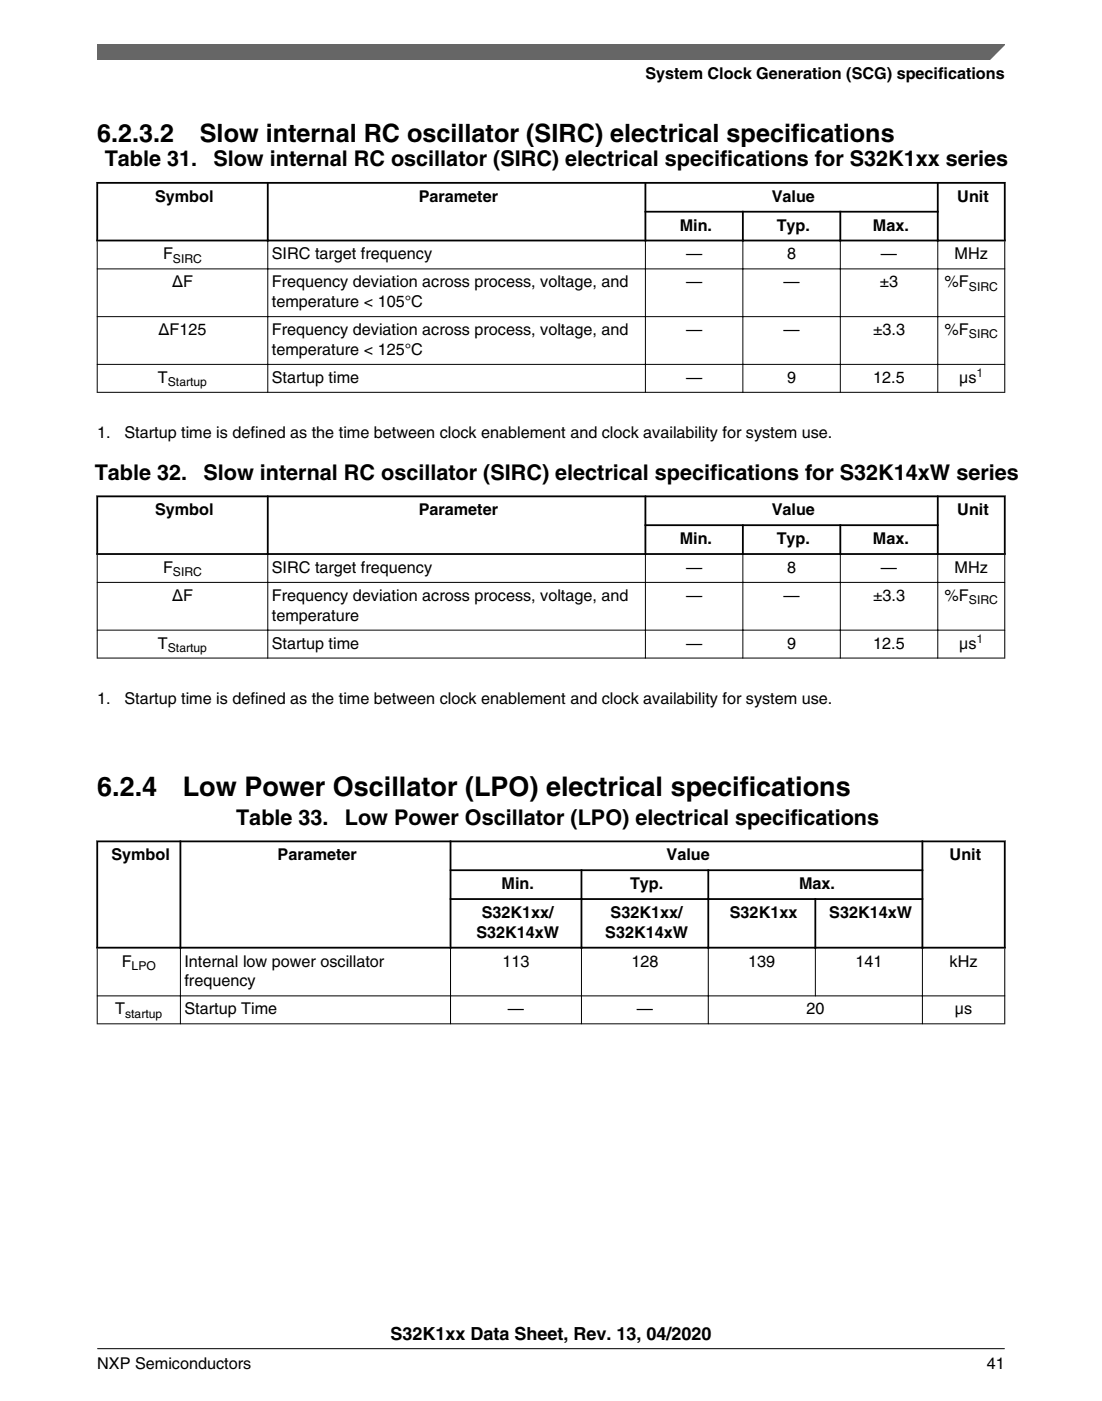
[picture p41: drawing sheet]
<svg xmlns="http://www.w3.org/2000/svg" width="216mm" height="274mm" viewBox="0 0 216 274" stroke-linecap="round" stroke-linejoin="round" font-family="sans-serif">
<defs><g id="words">
<g font-size="5.3">
<text x="19.1" y="156">6.2.4</text>
<text x="35.8" y="156">Low Power Oscillator (LPO) electrical specifications</text>
</g>
<g font-size="4.9">
<text x="19" y="27.8">6.2.3.2</text>
<text x="39.2" y="27.8">Slow internal RC oscillator (SIRC) electrical specifications</text>
</g>
<g font-size="4.2">
<text x="20.5" y="32.5">Table 31.</text>
<text x="41.8" y="32.5">Slow internal RC oscillator (SIRC) electrical specifications for S32K1xx series</text>
<text x="18.6" y="93.9">Table 32.</text>
<text x="39.9" y="93.9">Slow internal RC oscillator (SIRC) electrical specifications for S32K14xW series</text>
<text x="46.3" y="161.5">Table 33.</text>
<text x="67.6" y="161.5">Low Power Oscillator (LPO) electrical specifications</text>
</g>
<text font-size="3.5" x="76.5" y="262.3">S32K1xx Data Sheet, Rev. 13, 04/2020</text>
<g font-size="3.2">
<text x="126.5" y="15.5">System Clock Generation (SCG) specifications</text>
<text x="30.4" y="39.5">Symbol</text>
<text x="82" y="39.5">Parameter</text>
<text x="151.2" y="39.5">Value</text>
<text x="187.6" y="39.5">Unit</text>
<text x="133.2" y="45.1">Min.</text>
<text x="152.2" y="45.1">Typ.</text>
<text x="171" y="45.1">Max.</text>
<text x="31.9" y="50.8">F</text>
<text x="53.3" y="50.8">SIRC target frequency</text>
<text x="134.4" y="50.8">—</text>
<text x="154.2" y="50.8">8</text>
<text x="172.6" y="50.8">—</text>
<text x="187" y="50.8">MHz</text>
<text x="33.7" y="56.3">ΔF</text>
<text x="53.3" y="56.3">Frequency deviation across process, voltage, and</text>
<text x="134.4" y="56.3">—</text>
<text x="153.5" y="56.3">—</text>
<text x="172.4" y="56.3">±3</text>
<text x="185.1" y="56.3">%F</text>
<text x="31.1" y="65.6">ΔF125</text>
<text x="53.3" y="60.1">temperature &lt; 105°C</text>
<text x="53.3" y="65.6">Frequency deviation across process, voltage, and</text>
<text x="134.4" y="65.6">—</text>
<text x="153.5" y="65.6">—</text>
<text x="171" y="65.6">±3.3</text>
<text x="185.1" y="65.6">%F</text>
<text x="53.3" y="69.5">temperature &lt; 125°C</text>
<text x="30.9" y="75">T</text>
<text x="53.3" y="75">Startup time</text>
<text x="134.4" y="75">—</text>
<text x="154.2" y="75">9</text>
<text x="171.1" y="75">12.5</text>
<text x="187.9" y="75">µs</text>
<text x="19" y="85.7">1.</text>
<text x="24.4" y="85.7">Startup time is defined as the time between clock enablement and clock availability for system use.</text>
<text x="30.4" y="100.9">Symbol</text>
<text x="82" y="100.9">Parameter</text>
<text x="151.2" y="100.9">Value</text>
<text x="187.6" y="100.9">Unit</text>
<text x="133.2" y="106.5">Min.</text>
<text x="152.2" y="106.5">Typ.</text>
<text x="171" y="106.5">Max.</text>
<text x="31.9" y="112.2">F</text>
<text x="53.3" y="112.2">SIRC target frequency</text>
<text x="134.4" y="112.2">—</text>
<text x="154.2" y="112.2">8</text>
<text x="172.6" y="112.2">—</text>
<text x="187" y="112.2">MHz</text>
<text x="33.7" y="117.6">ΔF</text>
<text x="53.3" y="117.6">Frequency deviation across process, voltage, and</text>
<text x="134.4" y="117.6">—</text>
<text x="153.5" y="117.6">—</text>
<text x="171" y="117.6">±3.3</text>
<text x="185.1" y="117.6">%F</text>
<text x="53.3" y="121.5">temperature</text>
<text x="30.9" y="127">T</text>
<text x="53.3" y="127">Startup time</text>
<text x="134.4" y="127">—</text>
<text x="154.2" y="127">9</text>
<text x="171.1" y="127">12.5</text>
<text x="187.9" y="127">µs</text>
<text x="19" y="137.8">1.</text>
<text x="24.4" y="137.8">Startup time is defined as the time between clock enablement and clock availability for system use.</text>
<text x="21.8" y="168.4">Symbol</text>
<text x="54.4" y="168.4">Parameter</text>
<text x="130.6" y="168.4">Value</text>
<text x="186" y="168.4">Unit</text>
<text x="94.4" y="179.7">S32K1xx/</text>
<text x="98.3" y="174.1">Min.</text>
<text x="119.6" y="179.7">S32K1xx/</text>
<text x="123.4" y="174.1">Typ.</text>
<text x="143" y="179.7">S32K1xx</text>
<text x="156.6" y="174.1">Max.</text>
<text x="162.5" y="179.7">S32K14xW</text>
<text x="93.3" y="183.6">S32K14xW</text>
<text x="118.6" y="183.6">S32K14xW</text>
<text x="23.8" y="189.3">F</text>
<text x="36.1" y="189.3">Internal low power oscillator</text>
<text x="98.4" y="189.3">113</text>
<text x="123.7" y="189.3">128</text>
<text x="146.6" y="189.3">139</text>
<text x="167.6" y="189.3">141</text>
<text x="186" y="189.3">kHz</text>
<text x="36.1" y="193.1">frequency</text>
<text x="22.6" y="198.6">T</text>
<text x="36.1" y="198.6">Startup Time</text>
<text x="99.5" y="198.6">—</text>
<text x="124.8" y="198.6">—</text>
<text x="158" y="198.6">20</text>
<text x="187.1" y="198.6">µs</text>
<text x="19.1" y="268">NXP Semiconductors</text>
<text x="193.3" y="268">41</text>
</g>
<g font-size="2.4">
<text x="33.9" y="51.4">SIRC</text>
<text x="189.8" y="56.9">SIRC</text>
<text x="189.8" y="66.2">SIRC</text>
<text x="32.9" y="75.6">Startup</text>
<text x="33.9" y="112.8">SIRC</text>
<text x="189.8" y="118.3">SIRC</text>
<text x="32.9" y="127.6">Startup</text>
<text x="25.8" y="189.9">LPO</text>
<text x="24.5" y="199.2">startup</text>
</g>
<g font-size="2.4" fill="#00f">
<text x="191.3" y="73.9">1</text>
<text x="191.3" y="125.9">1</text>
</g>
</g></defs>
<path d="M18.9 35.8h178.1M19 35.6v11.7M52.5 35.6v11.7M126.4 35.6v11.7M183.7 35.6v11.7M196.8 35.6v11.7M18.9 47.1h178.1M126.3 41.5h57.6M145.5 41.3v6M164.6 41.3v6" fill="none" stroke="#000" stroke-width=".35"/>
<path d="M19 52.7h177.9M19 47.2v29.7M52.5 46.9v30M126.4 46.9v30M145.5 46.9v30M164.6 46.9v30M183.7 46.9v30M196.8 47.2v29.7M19 62h177.9M19 71.3h177.9M19 76.8h177.9" fill="none" stroke="#000" stroke-width=".2"/>
<g fill="#fff">
<path d="M19.1 90.3h177.8v40.4h-177.8z" fill-rule="evenodd"/>
<path d="M19.2 97.4h33.1v10.9h-33.1z" fill-rule="evenodd"/>
<path d="M52.6 97.4h73.7v10.9h-73.7z" fill-rule="evenodd"/>
<path d="M126.6 97.4h56.9v5.3h-56.9z" fill-rule="evenodd"/>
<path d="M183.9 97.4h12.8v10.9h-12.8z" fill-rule="evenodd"/>
<path d="M126.6 103h18.8v5.3h-18.8z" fill-rule="evenodd"/>
<path d="M145.7 103h18.8v5.3h-18.8z" fill-rule="evenodd"/>
<path d="M164.8 103h18.7v5.3h-18.7z" fill-rule="evenodd"/>
<path d="M19.1 108.7h33.3v5.2h-33.3z" fill-rule="evenodd"/>
<path d="M52.6 108.7h73.8v5.2h-73.8z" fill-rule="evenodd"/>
<path d="M126.5 108.7h19v5.2h-19z" fill-rule="evenodd"/>
<path d="M145.6 108.7h18.9v5.2h-18.9z" fill-rule="evenodd"/>
<path d="M164.7 108.7h18.9v5.2h-18.9z" fill-rule="evenodd"/>
<path d="M183.8 108.7h13v5.2h-13z" fill-rule="evenodd"/>
<path d="M19.1 114.1h33.3v9.2h-33.3z" fill-rule="evenodd"/>
<path d="M52.6 114.1h73.8v9.2h-73.8z" fill-rule="evenodd"/>
<path d="M126.5 114.1h19v9.2h-19z" fill-rule="evenodd"/>
<path d="M145.6 114.1h18.9v9.2h-18.9z" fill-rule="evenodd"/>
<path d="M164.7 114.1h18.9v9.2h-18.9z" fill-rule="evenodd"/>
<path d="M183.8 114.1h13v9.2h-13z" fill-rule="evenodd"/>
<path d="M19.1 123.5h33.3v5.3h-33.3z" fill-rule="evenodd"/>
<path d="M52.6 123.5h73.8v5.3h-73.8z" fill-rule="evenodd"/>
<path d="M126.5 123.5h19v5.3h-19z" fill-rule="evenodd"/>
<path d="M145.6 123.5h18.9v5.3h-18.9z" fill-rule="evenodd"/>
<path d="M164.7 123.5h18.9v5.3h-18.9z" fill-rule="evenodd"/>
<path d="M183.8 123.5h13v5.3h-13z" fill-rule="evenodd"/>
</g>
<path d="M18.9 97.2h178.1M19 97v11.7M52.5 97v11.7M126.4 97v11.7M183.7 97v11.7M196.8 97v11.7M18.9 108.5h178.1M126.3 102.8h57.6M145.5 102.7v6M164.6 102.7v6" fill="none" stroke="#000" stroke-width=".35"/>
<path d="M19 114h177.9M19 108.6v20.3M52.5 108.3v20.6M126.4 108.3v20.6M145.5 108.3v20.6M164.6 108.3v20.6M183.7 108.3v20.6M196.8 108.6v20.3M19 123.4h177.9M19 128.9h177.9" fill="none" stroke="#000" stroke-width=".2"/>
<g fill="#fff">
<path d="M19.1 157.9h177.8v44.4h-177.8z" fill-rule="evenodd"/>
<path d="M19.2 164.9h16v20.5h-16z" fill-rule="evenodd"/>
<path d="M35.5 164.9h52.6v20.5h-52.6z" fill-rule="evenodd"/>
<path d="M88.4 164.9h92.1v5.3h-92.1z" fill-rule="evenodd"/>
<path d="M180.9 164.9h15.8v20.5h-15.8z" fill-rule="evenodd"/>
<path d="M88.4 170.6h25.3v5.3h-25.3z" fill-rule="evenodd"/>
<path d="M114.1 170.6h24.5v5.3h-24.5z" fill-rule="evenodd"/>
<path d="M138.9 170.6h41.6v5.3h-41.6z" fill-rule="evenodd"/>
<path d="M88.4 176.2h25.3v9.2h-25.3z" fill-rule="evenodd"/>
<path d="M114.1 176.2h24.5v9.2h-24.5z" fill-rule="evenodd"/>
<path d="M138.9 176.2h20.7v9.2h-20.7z" fill-rule="evenodd"/>
<path d="M159.9 176.2h20.6v9.2h-20.6z" fill-rule="evenodd"/>
<path d="M19.1 185.7h16.2v9.2h-16.2z" fill-rule="evenodd"/>
<path d="M35.4 185.7h52.8v9.2h-52.8z" fill-rule="evenodd"/>
<path d="M88.4 185.7h25.4v9.2h-25.4z" fill-rule="evenodd"/>
<path d="M114 185.7h24.7v9.2h-24.7z" fill-rule="evenodd"/>
<path d="M138.9 185.7h20.8v9.2h-20.8z" fill-rule="evenodd"/>
<path d="M159.8 185.7h20.8v9.2h-20.8z" fill-rule="evenodd"/>
<path d="M180.8 185.7h16v9.2h-16z" fill-rule="evenodd"/>
<path d="M19.1 195.1h16.2v5.3h-16.2z" fill-rule="evenodd"/>
<path d="M35.4 195.1h52.8v5.3h-52.8z" fill-rule="evenodd"/>
<path d="M88.4 195.1h25.4v5.3h-25.4z" fill-rule="evenodd"/>
<path d="M114 195.1h24.7v5.3h-24.7z" fill-rule="evenodd"/>
<path d="M138.9 195.1h41.7v5.3h-41.7z" fill-rule="evenodd"/>
<path d="M180.8 195.1h16v5.3h-16z" fill-rule="evenodd"/>
</g>
<path d="M18.9 164.7h178.1M19 164.6v21.1M35.3 164.6v21.1M88.1 170.4h92.8M88.1 176h92.8M88.3 164.6v21.1M113.9 170.2v15.5M138.8 170.2v15.5M159.7 175.9v9.8M180.7 164.6v21.1M196.8 164.6v21.1M18.9 185.6h178.1" fill="none" stroke="#000" stroke-width=".35"/>
<path d="M19 195h177.9M19 185.7v14.9M35.3 185.3v15.3M88.3 185.3v15.3M113.9 185.3v15.3M138.8 185.3v15.3M159.7 185.3v9.8M180.7 185.3v15.3M196.8 185.7v14.9M19 200.5h177.9" fill="none" stroke="#000" stroke-width=".2"/>
<path d="M19 8.7h177.8l-5.6 3h-172.2z" fill="#666"/>
<path d="M19 11.7v-3h177.8l-3 3" fill="none" stroke="#666" stroke-width=".28"/>
<path d="M19 264.1h177.8" fill="none" stroke="#000" stroke-width=".2"/>
<use href="#words"/>
</svg>
